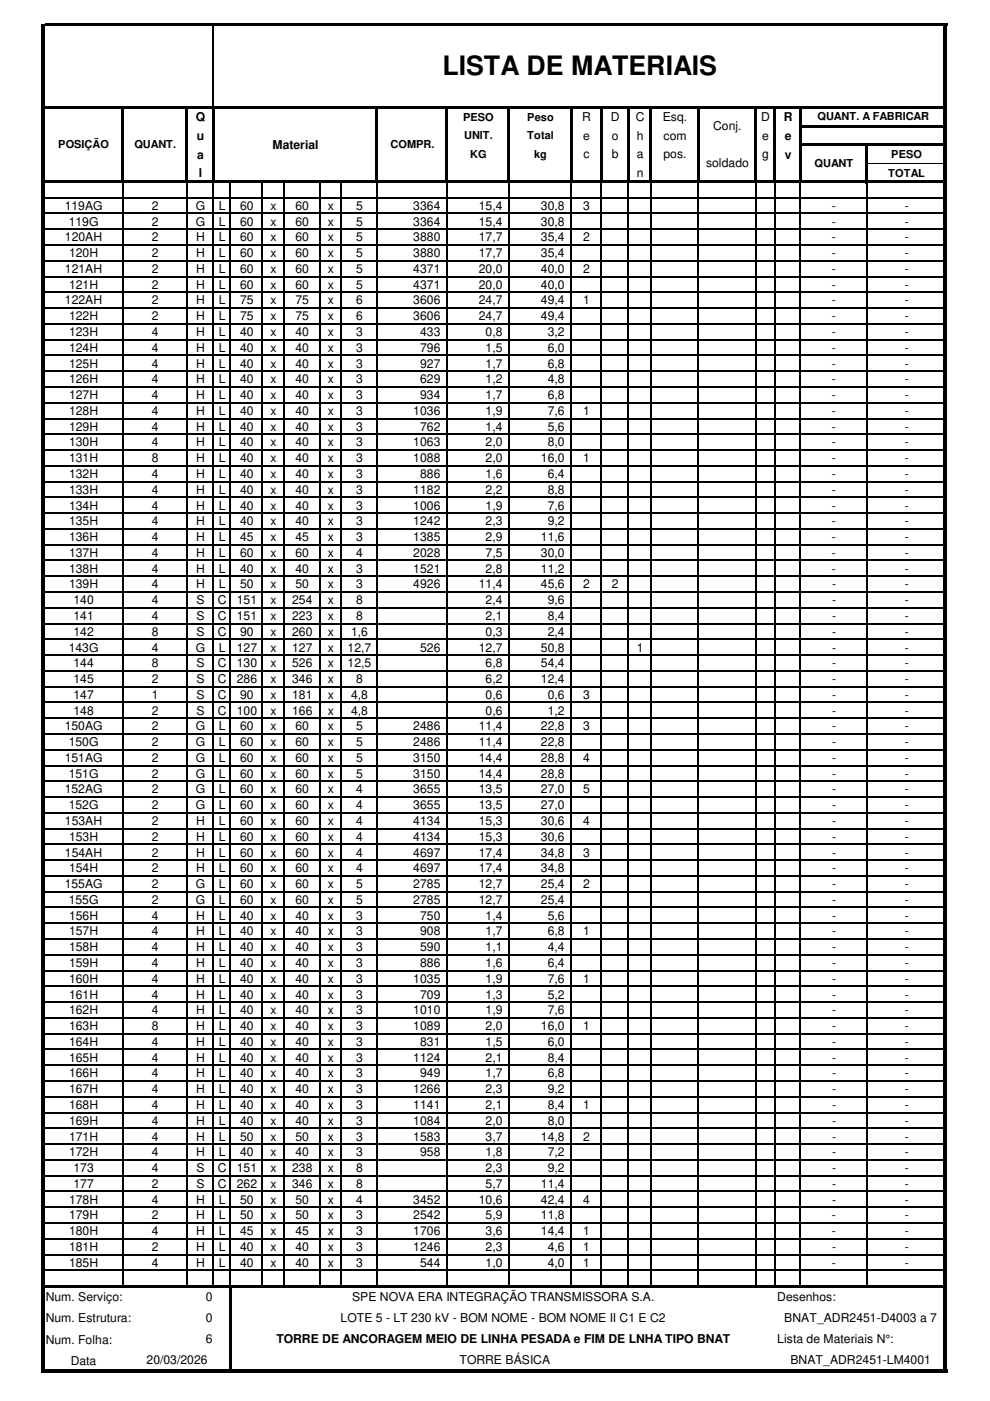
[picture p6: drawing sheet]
<svg xmlns="http://www.w3.org/2000/svg" width="210mm" height="297mm" viewBox="0 0 210 297" stroke-linecap="round" stroke-linejoin="round" font-family="sans-serif">
<defs><g id="words">
<text font-size="5.7" x="93.8" y="16">LISTA DE MATERIAIS</text>
<g font-size="2.6">
<text x="41.5" y="25.7">Q</text>
<text x="41.7" y="29.7">u</text>
<text x="123.4" y="25.7">R</text>
<text x="123.7" y="29.6">e</text>
<text x="129.5" y="25.7">D</text>
<text x="129.8" y="29.6">o</text>
<text x="134.8" y="25.7">C</text>
<text x="135" y="29.6">h</text>
<text x="140.5" y="25.7">Esq.</text>
<text x="140.7" y="29.6">com</text>
<text x="151.2" y="27.6">Conj.</text>
<text x="161.4" y="25.7">D</text>
<text x="161.6" y="29.6">e</text>
<text x="166.2" y="25.7">R</text>
<text x="166.4" y="29.7">e</text>
<text x="41.8" y="33.6">a</text>
<text x="57.8" y="31.5">Material</text>
<text x="123.7" y="33.6">c</text>
<text x="129.8" y="33.6">b</text>
<text x="135" y="33.6">a</text>
<text x="140.7" y="33.6">pos.</text>
<text x="149.7" y="35.4">soldado</text>
<text x="161.6" y="33.6">g</text>
<text x="166.4" y="33.6">v</text>
<text x="42.2" y="37.5">l</text>
<text x="135" y="37.5">n</text>
<text x="13.7" y="44.5">119AG</text>
<text x="14.6" y="47.8">119G</text>
<text x="32.2" y="47.8">2</text>
<text x="32.2" y="44.5">2</text>
<text x="41.5" y="47.8">G</text>
<text x="41.5" y="44.5">G</text>
<text x="46.4" y="47.8">L</text>
<text x="46.4" y="44.5">L</text>
<text x="50.9" y="47.8">60</text>
<text x="50.9" y="44.5">60</text>
<text x="57.4" y="47.8">x</text>
<text x="57.4" y="44.5">x</text>
<text x="62.7" y="47.8">60</text>
<text x="62.7" y="44.5">60</text>
<text x="69.5" y="47.8">x</text>
<text x="69.5" y="44.5">x</text>
<text x="75.5" y="47.8">5</text>
<text x="75.5" y="44.5">5</text>
<text x="87.6" y="47.8">3364</text>
<text x="87.6" y="44.5">3364</text>
<text x="101.5" y="47.8">15,4</text>
<text x="101.5" y="44.5">15,4</text>
<text x="114.7" y="47.8">30,8</text>
<text x="114.7" y="44.5">30,8</text>
<text x="123.7" y="44.5">3</text>
<text x="176.4" y="44.5">-</text>
<text x="176.4" y="47.8">-</text>
<text x="191.8" y="44.5">-</text>
<text x="191.8" y="47.8">-</text>
<text x="13.8" y="51.2">120AH</text>
<text x="32.2" y="51.2">2</text>
<text x="41.6" y="51.2">H</text>
<text x="46.4" y="51.2">L</text>
<text x="50.9" y="51.2">60</text>
<text x="57.4" y="51.2">x</text>
<text x="62.7" y="51.2">60</text>
<text x="69.5" y="51.2">x</text>
<text x="75.5" y="51.2">5</text>
<text x="87.6" y="51.2">3880</text>
<text x="101.5" y="51.2">17,7</text>
<text x="114.7" y="51.2">35,4</text>
<text x="123.7" y="51.2">2</text>
<text x="176.4" y="51.2">-</text>
<text x="191.8" y="51.2">-</text>
<text x="13.8" y="57.9">121AH</text>
<text x="14.6" y="54.5">120H</text>
<text x="32.2" y="57.9">2</text>
<text x="32.2" y="54.5">2</text>
<text x="41.6" y="57.9">H</text>
<text x="41.6" y="54.5">H</text>
<text x="46.4" y="57.9">L</text>
<text x="46.4" y="54.5">L</text>
<text x="50.9" y="57.9">60</text>
<text x="50.9" y="54.5">60</text>
<text x="57.4" y="57.9">x</text>
<text x="57.4" y="54.5">x</text>
<text x="62.7" y="57.9">60</text>
<text x="62.7" y="54.5">60</text>
<text x="69.5" y="57.9">x</text>
<text x="69.5" y="54.5">x</text>
<text x="75.5" y="57.9">5</text>
<text x="75.5" y="54.5">5</text>
<text x="87.6" y="57.9">4371</text>
<text x="87.6" y="54.5">3880</text>
<text x="101.5" y="57.9">20,0</text>
<text x="101.5" y="54.5">17,7</text>
<text x="114.7" y="57.9">40,0</text>
<text x="114.7" y="54.5">35,4</text>
<text x="123.7" y="57.9">2</text>
<text x="176.4" y="57.9">-</text>
<text x="176.4" y="54.5">-</text>
<text x="191.8" y="57.9">-</text>
<text x="191.8" y="54.5">-</text>
<text x="13.8" y="64.6">122AH</text>
<text x="14.6" y="61.2">121H</text>
<text x="32.2" y="64.6">2</text>
<text x="32.2" y="61.2">2</text>
<text x="41.6" y="64.6">H</text>
<text x="41.6" y="61.2">H</text>
<text x="46.4" y="64.6">L</text>
<text x="46.4" y="61.2">L</text>
<text x="50.9" y="64.6">75</text>
<text x="50.9" y="61.2">60</text>
<text x="57.4" y="64.6">x</text>
<text x="57.4" y="61.2">x</text>
<text x="62.7" y="64.6">75</text>
<text x="62.7" y="61.2">60</text>
<text x="69.5" y="64.6">x</text>
<text x="69.5" y="61.2">x</text>
<text x="75.5" y="64.6">6</text>
<text x="75.5" y="61.2">5</text>
<text x="87.6" y="64.6">3606</text>
<text x="87.6" y="61.2">4371</text>
<text x="101.5" y="64.6">24,7</text>
<text x="101.5" y="61.2">20,0</text>
<text x="114.7" y="64.6">49,4</text>
<text x="114.7" y="61.2">40,0</text>
<text x="123.7" y="64.6">1</text>
<text x="176.4" y="64.6">-</text>
<text x="176.4" y="61.2">-</text>
<text x="191.8" y="64.6">-</text>
<text x="191.8" y="61.2">-</text>
<text x="14.6" y="67.9">122H</text>
<text x="14.6" y="71.2">123H</text>
<text x="32.2" y="67.9">2</text>
<text x="32.2" y="71.2">4</text>
<text x="41.6" y="67.9">H</text>
<text x="41.6" y="71.2">H</text>
<text x="46.4" y="67.9">L</text>
<text x="46.4" y="71.2">L</text>
<text x="50.9" y="67.9">75</text>
<text x="50.9" y="71.2">40</text>
<text x="57.4" y="67.9">x</text>
<text x="57.4" y="71.2">x</text>
<text x="62.7" y="67.9">75</text>
<text x="62.7" y="71.2">40</text>
<text x="69.5" y="67.9">x</text>
<text x="69.5" y="71.2">x</text>
<text x="75.5" y="67.9">6</text>
<text x="75.5" y="71.2">3</text>
<text x="87.6" y="67.9">3606</text>
<text x="89.1" y="71.2">433</text>
<text x="101.5" y="67.9">24,7</text>
<text x="103" y="71.2">0,8</text>
<text x="114.7" y="67.9">49,4</text>
<text x="116.1" y="71.2">3,2</text>
<text x="176.4" y="71.2">-</text>
<text x="176.4" y="67.9">-</text>
<text x="191.8" y="71.2">-</text>
<text x="191.8" y="67.9">-</text>
<text x="14.6" y="74.6">124H</text>
<text x="14.6" y="77.9">125H</text>
<text x="32.2" y="74.6">4</text>
<text x="32.2" y="77.9">4</text>
<text x="41.6" y="74.6">H</text>
<text x="41.6" y="77.9">H</text>
<text x="46.4" y="74.6">L</text>
<text x="46.4" y="77.9">L</text>
<text x="50.9" y="74.6">40</text>
<text x="50.9" y="77.9">40</text>
<text x="57.4" y="74.6">x</text>
<text x="57.4" y="77.9">x</text>
<text x="62.7" y="74.6">40</text>
<text x="62.7" y="77.9">40</text>
<text x="69.5" y="74.6">x</text>
<text x="69.5" y="77.9">x</text>
<text x="75.5" y="74.6">3</text>
<text x="75.5" y="77.9">3</text>
<text x="89.1" y="74.6">796</text>
<text x="89.1" y="77.9">927</text>
<text x="103" y="74.6">1,5</text>
<text x="103" y="77.9">1,7</text>
<text x="116.1" y="74.6">6,0</text>
<text x="116.1" y="77.9">6,8</text>
<text x="176.4" y="74.6">-</text>
<text x="176.4" y="77.9">-</text>
<text x="191.8" y="74.6">-</text>
<text x="191.8" y="77.9">-</text>
<text x="14.6" y="81.3">126H</text>
<text x="32.2" y="81.3">4</text>
<text x="41.6" y="81.3">H</text>
<text x="46.4" y="81.3">L</text>
<text x="50.9" y="81.3">40</text>
<text x="57.4" y="81.3">x</text>
<text x="62.7" y="81.3">40</text>
<text x="69.5" y="81.3">x</text>
<text x="75.5" y="81.3">3</text>
<text x="89.1" y="81.3">629</text>
<text x="103" y="81.3">1,2</text>
<text x="116.1" y="81.3">4,8</text>
<text x="176.4" y="81.3">-</text>
<text x="191.8" y="81.3">-</text>
<text x="14.6" y="84.6">127H</text>
<text x="14.6" y="88">128H</text>
<text x="32.2" y="84.6">4</text>
<text x="32.2" y="88">4</text>
<text x="41.6" y="84.6">H</text>
<text x="41.6" y="88">H</text>
<text x="46.4" y="84.6">L</text>
<text x="46.4" y="88">L</text>
<text x="50.9" y="84.6">40</text>
<text x="50.9" y="88">40</text>
<text x="57.4" y="84.6">x</text>
<text x="57.4" y="88">x</text>
<text x="62.7" y="84.6">40</text>
<text x="62.7" y="88">40</text>
<text x="69.5" y="84.6">x</text>
<text x="69.5" y="88">x</text>
<text x="75.5" y="84.6">3</text>
<text x="75.5" y="88">3</text>
<text x="87.6" y="88">1036</text>
<text x="89.1" y="84.6">934</text>
<text x="103" y="84.6">1,7</text>
<text x="103" y="88">1,9</text>
<text x="116.1" y="84.6">6,8</text>
<text x="116.1" y="88">7,6</text>
<text x="123.7" y="88">1</text>
<text x="176.4" y="84.6">-</text>
<text x="176.4" y="88">-</text>
<text x="191.8" y="84.6">-</text>
<text x="191.8" y="88">-</text>
<text x="14.6" y="91.3">129H</text>
<text x="14.6" y="94.7">130H</text>
<text x="32.2" y="91.3">4</text>
<text x="32.2" y="94.7">4</text>
<text x="41.6" y="91.3">H</text>
<text x="41.6" y="94.7">H</text>
<text x="46.4" y="91.3">L</text>
<text x="46.4" y="94.7">L</text>
<text x="50.9" y="91.3">40</text>
<text x="50.9" y="94.7">40</text>
<text x="57.4" y="91.3">x</text>
<text x="57.4" y="94.7">x</text>
<text x="62.7" y="91.3">40</text>
<text x="62.7" y="94.7">40</text>
<text x="69.5" y="91.3">x</text>
<text x="69.5" y="94.7">x</text>
<text x="75.5" y="91.3">3</text>
<text x="75.5" y="94.7">3</text>
<text x="87.6" y="94.7">1063</text>
<text x="89.1" y="91.3">762</text>
<text x="103" y="91.3">1,4</text>
<text x="103" y="94.7">2,0</text>
<text x="116.1" y="91.3">5,6</text>
<text x="116.1" y="94.7">8,0</text>
<text x="176.4" y="91.3">-</text>
<text x="176.4" y="94.7">-</text>
<text x="191.8" y="91.3">-</text>
<text x="191.8" y="94.7">-</text>
<text x="14.6" y="98">131H</text>
<text x="14.6" y="101.3">132H</text>
<text x="32.2" y="98">8</text>
<text x="32.2" y="101.3">4</text>
<text x="41.6" y="98">H</text>
<text x="41.6" y="101.3">H</text>
<text x="46.4" y="98">L</text>
<text x="46.4" y="101.3">L</text>
<text x="50.9" y="98">40</text>
<text x="50.9" y="101.3">40</text>
<text x="57.4" y="98">x</text>
<text x="57.4" y="101.3">x</text>
<text x="62.7" y="98">40</text>
<text x="62.7" y="101.3">40</text>
<text x="69.5" y="98">x</text>
<text x="69.5" y="101.3">x</text>
<text x="75.5" y="98">3</text>
<text x="75.5" y="101.3">3</text>
<text x="87.6" y="98">1088</text>
<text x="89.1" y="101.3">886</text>
<text x="103" y="101.3">1,6</text>
<text x="103" y="98">2,0</text>
<text x="114.7" y="98">16,0</text>
<text x="116.1" y="101.3">6,4</text>
<text x="123.7" y="98">1</text>
<text x="176.4" y="98">-</text>
<text x="176.4" y="101.3">-</text>
<text x="191.8" y="98">-</text>
<text x="191.8" y="101.3">-</text>
<text x="14.6" y="104.7">133H</text>
<text x="32.2" y="104.7">4</text>
<text x="41.6" y="104.7">H</text>
<text x="46.4" y="104.7">L</text>
<text x="50.9" y="104.7">40</text>
<text x="57.4" y="104.7">x</text>
<text x="62.7" y="104.7">40</text>
<text x="69.5" y="104.7">x</text>
<text x="75.5" y="104.7">3</text>
<text x="87.6" y="104.7">1182</text>
<text x="103" y="104.7">2,2</text>
<text x="116.1" y="104.7">8,8</text>
<text x="176.4" y="104.7">-</text>
<text x="191.8" y="104.7">-</text>
<text x="14.6" y="108">134H</text>
<text x="14.6" y="111.4">135H</text>
<text x="32.2" y="108">4</text>
<text x="32.2" y="111.4">4</text>
<text x="41.6" y="108">H</text>
<text x="41.6" y="111.4">H</text>
<text x="46.4" y="108">L</text>
<text x="46.4" y="111.4">L</text>
<text x="50.9" y="108">40</text>
<text x="50.9" y="111.4">40</text>
<text x="57.4" y="108">x</text>
<text x="57.4" y="111.4">x</text>
<text x="62.7" y="108">40</text>
<text x="62.7" y="111.4">40</text>
<text x="69.5" y="108">x</text>
<text x="69.5" y="111.4">x</text>
<text x="75.5" y="108">3</text>
<text x="75.5" y="111.4">3</text>
<text x="87.6" y="108">1006</text>
<text x="87.6" y="111.4">1242</text>
<text x="103" y="108">1,9</text>
<text x="103" y="111.4">2,3</text>
<text x="116.1" y="108">7,6</text>
<text x="116.1" y="111.4">9,2</text>
<text x="176.4" y="108">-</text>
<text x="176.4" y="111.4">-</text>
<text x="191.8" y="108">-</text>
<text x="191.8" y="111.4">-</text>
<text x="14.6" y="114.7">136H</text>
<text x="14.6" y="118.1">137H</text>
<text x="32.2" y="114.7">4</text>
<text x="32.2" y="118.1">4</text>
<text x="41.6" y="114.7">H</text>
<text x="41.6" y="118.1">H</text>
<text x="46.4" y="114.7">L</text>
<text x="46.4" y="118.1">L</text>
<text x="50.9" y="114.7">45</text>
<text x="50.9" y="118.1">60</text>
<text x="57.4" y="114.7">x</text>
<text x="57.4" y="118.1">x</text>
<text x="62.7" y="114.7">45</text>
<text x="62.7" y="118.1">60</text>
<text x="69.5" y="114.7">x</text>
<text x="69.5" y="118.1">x</text>
<text x="75.5" y="114.7">3</text>
<text x="75.5" y="118.1">4</text>
<text x="87.6" y="114.7">1385</text>
<text x="87.6" y="118.1">2028</text>
<text x="103" y="114.7">2,9</text>
<text x="103" y="118.1">7,5</text>
<text x="114.7" y="114.7">11,6</text>
<text x="114.7" y="118.1">30,0</text>
<text x="176.4" y="114.7">-</text>
<text x="176.4" y="118.1">-</text>
<text x="191.8" y="114.7">-</text>
<text x="191.8" y="118.1">-</text>
<text x="14.6" y="121.4">138H</text>
<text x="14.6" y="124.8">139H</text>
<text x="32.2" y="121.4">4</text>
<text x="32.2" y="124.8">4</text>
<text x="41.6" y="121.4">H</text>
<text x="41.6" y="124.8">H</text>
<text x="46.4" y="121.4">L</text>
<text x="46.4" y="124.8">L</text>
<text x="50.9" y="121.4">40</text>
<text x="50.9" y="124.8">50</text>
<text x="57.4" y="121.4">x</text>
<text x="57.4" y="124.8">x</text>
<text x="62.7" y="121.4">40</text>
<text x="62.7" y="124.8">50</text>
<text x="69.5" y="121.4">x</text>
<text x="69.5" y="124.8">x</text>
<text x="75.5" y="121.4">3</text>
<text x="75.5" y="124.8">3</text>
<text x="87.6" y="121.4">1521</text>
<text x="87.6" y="124.8">4926</text>
<text x="101.5" y="124.8">11,4</text>
<text x="103" y="121.4">2,8</text>
<text x="114.7" y="124.8">45,6</text>
<text x="114.7" y="121.4">11,2</text>
<text x="123.7" y="124.8">2</text>
<text x="129.8" y="124.8">2</text>
<text x="176.4" y="121.4">-</text>
<text x="176.4" y="124.8">-</text>
<text x="191.8" y="121.4">-</text>
<text x="191.8" y="124.8">-</text>
<text x="15.6" y="128.1">140</text>
<text x="15.6" y="131.4">141</text>
<text x="32.2" y="128.1">4</text>
<text x="32.2" y="131.4">4</text>
<text x="41.7" y="128.1">S</text>
<text x="41.7" y="131.4">S</text>
<text x="46.2" y="128.1">C</text>
<text x="46.2" y="131.4">C</text>
<text x="50.2" y="128.1">151</text>
<text x="50.2" y="131.4">151</text>
<text x="57.4" y="128.1">x</text>
<text x="57.4" y="131.4">x</text>
<text x="61.9" y="128.1">254</text>
<text x="61.9" y="131.4">223</text>
<text x="69.5" y="128.1">x</text>
<text x="69.5" y="131.4">x</text>
<text x="75.5" y="128.1">8</text>
<text x="75.5" y="131.4">8</text>
<text x="103" y="128.1">2,4</text>
<text x="103" y="131.4">2,1</text>
<text x="116.1" y="128.1">9,6</text>
<text x="116.1" y="131.4">8,4</text>
<text x="176.4" y="128.1">-</text>
<text x="176.4" y="131.4">-</text>
<text x="191.8" y="128.1">-</text>
<text x="191.8" y="131.4">-</text>
<text x="15.6" y="134.8">142</text>
<text x="32.2" y="134.8">8</text>
<text x="41.7" y="134.8">S</text>
<text x="46.2" y="134.8">C</text>
<text x="50.9" y="134.8">90</text>
<text x="57.4" y="134.8">x</text>
<text x="61.9" y="134.8">260</text>
<text x="69.5" y="134.8">x</text>
<text x="74.4" y="134.8">1,6</text>
<text x="103" y="134.8">0,3</text>
<text x="116.1" y="134.8">2,4</text>
<text x="176.4" y="134.8">-</text>
<text x="191.8" y="134.8">-</text>
<text x="14.6" y="138.1">143G</text>
<text x="15.6" y="141.5">144</text>
<text x="32.2" y="138.1">4</text>
<text x="32.2" y="141.5">8</text>
<text x="41.5" y="138.1">G</text>
<text x="41.7" y="141.5">S</text>
<text x="46.2" y="141.5">C</text>
<text x="46.4" y="138.1">L</text>
<text x="50.2" y="138.1">127</text>
<text x="50.2" y="141.5">130</text>
<text x="57.4" y="138.1">x</text>
<text x="57.4" y="141.5">x</text>
<text x="61.9" y="138.1">127</text>
<text x="61.9" y="141.5">526</text>
<text x="69.5" y="138.1">x</text>
<text x="69.5" y="141.5">x</text>
<text x="73.7" y="138.1">12,7</text>
<text x="73.7" y="141.5">12,5</text>
<text x="89.1" y="138.1">526</text>
<text x="101.5" y="138.1">12,7</text>
<text x="103" y="141.5">6,8</text>
<text x="114.7" y="138.1">50,8</text>
<text x="114.7" y="141.5">54,4</text>
<text x="135" y="138.1">1</text>
<text x="176.4" y="141.5">-</text>
<text x="176.4" y="138.1">-</text>
<text x="191.8" y="141.5">-</text>
<text x="191.8" y="138.1">-</text>
<text x="15.6" y="144.8">145</text>
<text x="15.6" y="148.2">147</text>
<text x="32.2" y="144.8">2</text>
<text x="32.2" y="148.2">1</text>
<text x="41.7" y="144.8">S</text>
<text x="41.7" y="148.2">S</text>
<text x="46.2" y="144.8">C</text>
<text x="46.2" y="148.2">C</text>
<text x="50.2" y="144.8">286</text>
<text x="50.9" y="148.2">90</text>
<text x="57.4" y="148.2">x</text>
<text x="57.4" y="144.8">x</text>
<text x="61.9" y="148.2">181</text>
<text x="61.9" y="144.8">346</text>
<text x="69.5" y="148.2">x</text>
<text x="69.5" y="144.8">x</text>
<text x="74.4" y="148.2">4,8</text>
<text x="75.5" y="144.8">8</text>
<text x="103" y="148.2">0,6</text>
<text x="103" y="144.8">6,2</text>
<text x="114.7" y="144.8">12,4</text>
<text x="116.1" y="148.2">0,6</text>
<text x="123.7" y="148.2">3</text>
<text x="176.4" y="148.2">-</text>
<text x="176.4" y="144.8">-</text>
<text x="191.8" y="148.2">-</text>
<text x="191.8" y="144.8">-</text>
<text x="13.7" y="154.9">150AG</text>
<text x="15.6" y="151.5">148</text>
<text x="32.2" y="151.5">2</text>
<text x="32.2" y="154.9">2</text>
<text x="41.5" y="154.9">G</text>
<text x="41.7" y="151.5">S</text>
<text x="46.2" y="151.5">C</text>
<text x="46.4" y="154.9">L</text>
<text x="50.2" y="151.5">100</text>
<text x="50.9" y="154.9">60</text>
<text x="57.4" y="154.9">x</text>
<text x="57.4" y="151.5">x</text>
<text x="61.9" y="151.5">166</text>
<text x="62.7" y="154.9">60</text>
<text x="69.5" y="154.9">x</text>
<text x="69.5" y="151.5">x</text>
<text x="74.4" y="151.5">4,8</text>
<text x="75.5" y="154.9">5</text>
<text x="87.6" y="154.9">2486</text>
<text x="101.5" y="154.9">11,4</text>
<text x="103" y="151.5">0,6</text>
<text x="114.7" y="154.9">22,8</text>
<text x="116.1" y="151.5">1,2</text>
<text x="123.7" y="154.9">3</text>
<text x="176.4" y="151.5">-</text>
<text x="176.4" y="154.9">-</text>
<text x="191.8" y="151.5">-</text>
<text x="191.8" y="154.9">-</text>
<text x="13.7" y="161.5">151AG</text>
<text x="14.6" y="158.2">150G</text>
<text x="32.2" y="158.2">2</text>
<text x="32.2" y="161.5">2</text>
<text x="41.5" y="158.2">G</text>
<text x="41.5" y="161.5">G</text>
<text x="46.4" y="158.2">L</text>
<text x="46.4" y="161.5">L</text>
<text x="50.9" y="158.2">60</text>
<text x="50.9" y="161.5">60</text>
<text x="57.4" y="158.2">x</text>
<text x="57.4" y="161.5">x</text>
<text x="62.7" y="158.2">60</text>
<text x="62.7" y="161.5">60</text>
<text x="69.5" y="158.2">x</text>
<text x="69.5" y="161.5">x</text>
<text x="75.5" y="158.2">5</text>
<text x="75.5" y="161.5">5</text>
<text x="87.6" y="158.2">2486</text>
<text x="87.6" y="161.5">3150</text>
<text x="101.5" y="158.2">11,4</text>
<text x="101.5" y="161.5">14,4</text>
<text x="114.7" y="158.2">22,8</text>
<text x="114.7" y="161.5">28,8</text>
<text x="123.7" y="161.5">4</text>
<text x="176.4" y="161.5">-</text>
<text x="176.4" y="158.2">-</text>
<text x="191.8" y="161.5">-</text>
<text x="191.8" y="158.2">-</text>
<text x="14.6" y="164.9">151G</text>
<text x="32.2" y="164.9">2</text>
<text x="41.5" y="164.9">G</text>
<text x="46.4" y="164.9">L</text>
<text x="50.9" y="164.9">60</text>
<text x="57.4" y="164.9">x</text>
<text x="62.7" y="164.9">60</text>
<text x="69.5" y="164.9">x</text>
<text x="75.5" y="164.9">5</text>
<text x="87.6" y="164.9">3150</text>
<text x="101.5" y="164.9">14,4</text>
<text x="114.7" y="164.9">28,8</text>
<text x="176.4" y="164.9">-</text>
<text x="191.8" y="164.9">-</text>
<text x="13.7" y="168.2">152AG</text>
<text x="14.6" y="171.6">152G</text>
<text x="32.2" y="171.6">2</text>
<text x="32.2" y="168.2">2</text>
<text x="41.5" y="171.6">G</text>
<text x="41.5" y="168.2">G</text>
<text x="46.4" y="171.6">L</text>
<text x="46.4" y="168.2">L</text>
<text x="50.9" y="171.6">60</text>
<text x="50.9" y="168.2">60</text>
<text x="57.4" y="171.6">x</text>
<text x="57.4" y="168.2">x</text>
<text x="62.7" y="171.6">60</text>
<text x="62.7" y="168.2">60</text>
<text x="69.5" y="171.6">x</text>
<text x="69.5" y="168.2">x</text>
<text x="75.5" y="171.6">4</text>
<text x="75.5" y="168.2">4</text>
<text x="87.6" y="171.6">3655</text>
<text x="87.6" y="168.2">3655</text>
<text x="101.5" y="171.6">13,5</text>
<text x="101.5" y="168.2">13,5</text>
<text x="114.7" y="171.6">27,0</text>
<text x="114.7" y="168.2">27,0</text>
<text x="123.7" y="168.2">5</text>
<text x="176.4" y="168.2">-</text>
<text x="176.4" y="171.6">-</text>
<text x="191.8" y="168.2">-</text>
<text x="191.8" y="171.6">-</text>
<text x="13.8" y="174.9">153AH</text>
<text x="14.6" y="178.3">153H</text>
<text x="32.2" y="174.9">2</text>
<text x="32.2" y="178.3">2</text>
<text x="41.6" y="174.9">H</text>
<text x="41.6" y="178.3">H</text>
<text x="46.4" y="174.9">L</text>
<text x="46.4" y="178.3">L</text>
<text x="50.9" y="174.9">60</text>
<text x="50.9" y="178.3">60</text>
<text x="57.4" y="174.9">x</text>
<text x="57.4" y="178.3">x</text>
<text x="62.7" y="174.9">60</text>
<text x="62.7" y="178.3">60</text>
<text x="69.5" y="174.9">x</text>
<text x="69.5" y="178.3">x</text>
<text x="75.5" y="174.9">4</text>
<text x="75.5" y="178.3">4</text>
<text x="87.6" y="174.9">4134</text>
<text x="87.6" y="178.3">4134</text>
<text x="101.5" y="174.9">15,3</text>
<text x="101.5" y="178.3">15,3</text>
<text x="114.7" y="174.9">30,6</text>
<text x="114.7" y="178.3">30,6</text>
<text x="123.7" y="174.9">4</text>
<text x="176.4" y="174.9">-</text>
<text x="176.4" y="178.3">-</text>
<text x="191.8" y="174.9">-</text>
<text x="191.8" y="178.3">-</text>
<text x="13.8" y="181.6">154AH</text>
<text x="14.6" y="185">154H</text>
<text x="32.2" y="181.6">2</text>
<text x="32.2" y="185">2</text>
<text x="41.6" y="181.6">H</text>
<text x="41.6" y="185">H</text>
<text x="46.4" y="181.6">L</text>
<text x="46.4" y="185">L</text>
<text x="50.9" y="181.6">60</text>
<text x="50.9" y="185">60</text>
<text x="57.4" y="181.6">x</text>
<text x="57.4" y="185">x</text>
<text x="62.7" y="181.6">60</text>
<text x="62.7" y="185">60</text>
<text x="69.5" y="181.6">x</text>
<text x="69.5" y="185">x</text>
<text x="75.5" y="181.6">4</text>
<text x="75.5" y="185">4</text>
<text x="87.6" y="181.6">4697</text>
<text x="87.6" y="185">4697</text>
<text x="101.5" y="181.6">17,4</text>
<text x="101.5" y="185">17,4</text>
<text x="114.7" y="181.6">34,8</text>
<text x="114.7" y="185">34,8</text>
<text x="123.7" y="181.6">3</text>
<text x="176.4" y="181.6">-</text>
<text x="176.4" y="185">-</text>
<text x="191.8" y="181.6">-</text>
<text x="191.8" y="185">-</text>
<text x="13.7" y="188.3">155AG</text>
<text x="14.6" y="191.6">155G</text>
<text x="32.2" y="191.6">2</text>
<text x="32.2" y="188.3">2</text>
<text x="41.5" y="191.6">G</text>
<text x="41.5" y="188.3">G</text>
<text x="46.4" y="191.6">L</text>
<text x="46.4" y="188.3">L</text>
<text x="50.9" y="191.6">60</text>
<text x="50.9" y="188.3">60</text>
<text x="57.4" y="191.6">x</text>
<text x="57.4" y="188.3">x</text>
<text x="62.7" y="191.6">60</text>
<text x="62.7" y="188.3">60</text>
<text x="69.5" y="191.6">x</text>
<text x="69.5" y="188.3">x</text>
<text x="75.5" y="191.6">5</text>
<text x="75.5" y="188.3">5</text>
<text x="87.6" y="191.6">2785</text>
<text x="87.6" y="188.3">2785</text>
<text x="101.5" y="191.6">12,7</text>
<text x="101.5" y="188.3">12,7</text>
<text x="114.7" y="191.6">25,4</text>
<text x="114.7" y="188.3">25,4</text>
<text x="123.7" y="188.3">2</text>
<text x="176.4" y="188.3">-</text>
<text x="176.4" y="191.6">-</text>
<text x="191.8" y="188.3">-</text>
<text x="191.8" y="191.6">-</text>
<text x="14.6" y="195">156H</text>
<text x="32.2" y="195">4</text>
<text x="41.6" y="195">H</text>
<text x="46.4" y="195">L</text>
<text x="50.9" y="195">40</text>
<text x="57.4" y="195">x</text>
<text x="62.7" y="195">40</text>
<text x="69.5" y="195">x</text>
<text x="75.5" y="195">3</text>
<text x="89.1" y="195">750</text>
<text x="103" y="195">1,4</text>
<text x="116.1" y="195">5,6</text>
<text x="176.4" y="195">-</text>
<text x="191.8" y="195">-</text>
<text x="14.6" y="198.3">157H</text>
<text x="14.6" y="201.7">158H</text>
<text x="32.2" y="198.3">4</text>
<text x="32.2" y="201.7">4</text>
<text x="41.6" y="198.3">H</text>
<text x="41.6" y="201.7">H</text>
<text x="46.4" y="198.3">L</text>
<text x="46.4" y="201.7">L</text>
<text x="50.9" y="198.3">40</text>
<text x="50.9" y="201.7">40</text>
<text x="57.4" y="198.3">x</text>
<text x="57.4" y="201.7">x</text>
<text x="62.7" y="198.3">40</text>
<text x="62.7" y="201.7">40</text>
<text x="69.5" y="198.3">x</text>
<text x="69.5" y="201.7">x</text>
<text x="75.5" y="198.3">3</text>
<text x="75.5" y="201.7">3</text>
<text x="89.1" y="198.3">908</text>
<text x="89.1" y="201.7">590</text>
<text x="103" y="198.3">1,7</text>
<text x="103" y="201.7">1,1</text>
<text x="116.1" y="198.3">6,8</text>
<text x="116.1" y="201.7">4,4</text>
<text x="123.7" y="198.3">1</text>
<text x="176.4" y="198.3">-</text>
<text x="176.4" y="201.7">-</text>
<text x="191.8" y="198.3">-</text>
<text x="191.8" y="201.7">-</text>
<text x="14.6" y="205">159H</text>
<text x="14.6" y="208.4">160H</text>
<text x="32.2" y="205">4</text>
<text x="32.2" y="208.4">4</text>
<text x="41.6" y="205">H</text>
<text x="41.6" y="208.4">H</text>
<text x="46.4" y="205">L</text>
<text x="46.4" y="208.4">L</text>
<text x="50.9" y="205">40</text>
<text x="50.9" y="208.4">40</text>
<text x="57.4" y="205">x</text>
<text x="57.4" y="208.4">x</text>
<text x="62.7" y="205">40</text>
<text x="62.7" y="208.4">40</text>
<text x="69.5" y="205">x</text>
<text x="69.5" y="208.4">x</text>
<text x="75.5" y="205">3</text>
<text x="75.5" y="208.4">3</text>
<text x="87.6" y="208.4">1035</text>
<text x="89.1" y="205">886</text>
<text x="103" y="205">1,6</text>
<text x="103" y="208.4">1,9</text>
<text x="116.1" y="205">6,4</text>
<text x="116.1" y="208.4">7,6</text>
<text x="123.7" y="208.4">1</text>
<text x="176.4" y="205">-</text>
<text x="176.4" y="208.4">-</text>
<text x="191.8" y="205">-</text>
<text x="191.8" y="208.4">-</text>
<text x="14.6" y="211.7">161H</text>
<text x="14.6" y="215.1">162H</text>
<text x="32.2" y="211.7">4</text>
<text x="32.2" y="215.1">4</text>
<text x="41.6" y="211.7">H</text>
<text x="41.6" y="215.1">H</text>
<text x="46.4" y="211.7">L</text>
<text x="46.4" y="215.1">L</text>
<text x="50.9" y="211.7">40</text>
<text x="50.9" y="215.1">40</text>
<text x="57.4" y="211.7">x</text>
<text x="57.4" y="215.1">x</text>
<text x="62.7" y="211.7">40</text>
<text x="62.7" y="215.1">40</text>
<text x="69.5" y="211.7">x</text>
<text x="69.5" y="215.1">x</text>
<text x="75.5" y="211.7">3</text>
<text x="75.5" y="215.1">3</text>
<text x="87.6" y="215.1">1010</text>
<text x="89.1" y="211.7">709</text>
<text x="103" y="211.7">1,3</text>
<text x="103" y="215.1">1,9</text>
<text x="116.1" y="211.7">5,2</text>
<text x="116.1" y="215.1">7,6</text>
<text x="176.4" y="211.7">-</text>
<text x="176.4" y="215.1">-</text>
<text x="191.8" y="211.7">-</text>
<text x="191.8" y="215.1">-</text>
<text x="14.6" y="218.4">163H</text>
<text x="14.6" y="221.7">164H</text>
<text x="32.2" y="218.4">8</text>
<text x="32.2" y="221.7">4</text>
<text x="41.6" y="218.4">H</text>
<text x="41.6" y="221.7">H</text>
<text x="46.4" y="218.4">L</text>
<text x="46.4" y="221.7">L</text>
<text x="50.9" y="218.4">40</text>
<text x="50.9" y="221.7">40</text>
<text x="57.4" y="218.4">x</text>
<text x="57.4" y="221.7">x</text>
<text x="62.7" y="218.4">40</text>
<text x="62.7" y="221.7">40</text>
<text x="69.5" y="218.4">x</text>
<text x="69.5" y="221.7">x</text>
<text x="75.5" y="218.4">3</text>
<text x="75.5" y="221.7">3</text>
<text x="87.6" y="218.4">1089</text>
<text x="89.1" y="221.7">831</text>
<text x="103" y="221.7">1,5</text>
<text x="103" y="218.4">2,0</text>
<text x="114.7" y="218.4">16,0</text>
<text x="116.1" y="221.7">6,0</text>
<text x="123.7" y="218.4">1</text>
<text x="176.4" y="218.4">-</text>
<text x="176.4" y="221.7">-</text>
<text x="191.8" y="218.4">-</text>
<text x="191.8" y="221.7">-</text>
<text x="14.6" y="225.1">165H</text>
<text x="32.2" y="225.1">4</text>
<text x="41.6" y="225.1">H</text>
<text x="46.4" y="225.1">L</text>
<text x="50.9" y="225.1">40</text>
<text x="57.4" y="225.1">x</text>
<text x="62.7" y="225.1">40</text>
<text x="69.5" y="225.1">x</text>
<text x="75.5" y="225.1">3</text>
<text x="87.6" y="225.1">1124</text>
<text x="103" y="225.1">2,1</text>
<text x="116.1" y="225.1">8,4</text>
<text x="176.4" y="225.1">-</text>
<text x="191.8" y="225.1">-</text>
<text x="14.6" y="228.4">166H</text>
<text x="14.6" y="231.8">167H</text>
<text x="32.2" y="228.4">4</text>
<text x="32.2" y="231.8">4</text>
<text x="41.6" y="228.4">H</text>
<text x="41.6" y="231.8">H</text>
<text x="46.4" y="228.4">L</text>
<text x="46.4" y="231.8">L</text>
<text x="50.9" y="228.4">40</text>
<text x="50.9" y="231.8">40</text>
<text x="57.4" y="228.4">x</text>
<text x="57.4" y="231.8">x</text>
<text x="62.7" y="228.4">40</text>
<text x="62.7" y="231.8">40</text>
<text x="69.5" y="228.4">x</text>
<text x="69.5" y="231.8">x</text>
<text x="75.5" y="228.4">3</text>
<text x="75.5" y="231.8">3</text>
<text x="87.6" y="231.8">1266</text>
<text x="89.1" y="228.4">949</text>
<text x="103" y="228.4">1,7</text>
<text x="103" y="231.8">2,3</text>
<text x="116.1" y="228.4">6,8</text>
<text x="116.1" y="231.8">9,2</text>
<text x="176.4" y="228.4">-</text>
<text x="176.4" y="231.8">-</text>
<text x="191.8" y="228.4">-</text>
<text x="191.8" y="231.8">-</text>
<text x="14.6" y="235.1">168H</text>
<text x="14.6" y="238.5">169H</text>
<text x="32.2" y="235.1">4</text>
<text x="32.2" y="238.5">4</text>
<text x="41.6" y="235.1">H</text>
<text x="41.6" y="238.5">H</text>
<text x="46.4" y="235.1">L</text>
<text x="46.4" y="238.5">L</text>
<text x="50.9" y="235.1">40</text>
<text x="50.9" y="238.5">40</text>
<text x="57.4" y="235.1">x</text>
<text x="57.4" y="238.5">x</text>
<text x="62.7" y="235.1">40</text>
<text x="62.7" y="238.5">40</text>
<text x="69.5" y="235.1">x</text>
<text x="69.5" y="238.5">x</text>
<text x="75.5" y="235.1">3</text>
<text x="75.5" y="238.5">3</text>
<text x="87.6" y="235.1">1141</text>
<text x="87.6" y="238.5">1084</text>
<text x="103" y="235.1">2,1</text>
<text x="103" y="238.5">2,0</text>
<text x="116.1" y="235.1">8,4</text>
<text x="116.1" y="238.5">8,0</text>
<text x="123.7" y="235.1">1</text>
<text x="176.4" y="235.1">-</text>
<text x="176.4" y="238.5">-</text>
<text x="191.8" y="235.1">-</text>
<text x="191.8" y="238.5">-</text>
<text x="14.6" y="241.8">171H</text>
<text x="14.6" y="245.2">172H</text>
<text x="32.2" y="241.8">4</text>
<text x="32.2" y="245.2">4</text>
<text x="41.6" y="241.8">H</text>
<text x="41.6" y="245.2">H</text>
<text x="46.4" y="241.8">L</text>
<text x="46.4" y="245.2">L</text>
<text x="50.9" y="241.8">50</text>
<text x="50.9" y="245.2">40</text>
<text x="57.4" y="241.8">x</text>
<text x="57.4" y="245.2">x</text>
<text x="62.7" y="241.8">50</text>
<text x="62.7" y="245.2">40</text>
<text x="69.5" y="241.8">x</text>
<text x="69.5" y="245.2">x</text>
<text x="75.5" y="241.8">3</text>
<text x="75.5" y="245.2">3</text>
<text x="87.6" y="241.8">1583</text>
<text x="89.1" y="245.2">958</text>
<text x="103" y="245.2">1,8</text>
<text x="103" y="241.8">3,7</text>
<text x="114.7" y="241.8">14,8</text>
<text x="116.1" y="245.2">7,2</text>
<text x="123.7" y="241.8">2</text>
<text x="176.4" y="241.8">-</text>
<text x="176.4" y="245.2">-</text>
<text x="191.8" y="241.8">-</text>
<text x="191.8" y="245.2">-</text>
<text x="15.6" y="248.5">173</text>
<text x="15.6" y="251.8">177</text>
<text x="32.2" y="248.5">4</text>
<text x="32.2" y="251.8">2</text>
<text x="41.7" y="248.5">S</text>
<text x="41.7" y="251.8">S</text>
<text x="46.2" y="248.5">C</text>
<text x="46.2" y="251.8">C</text>
<text x="50.2" y="248.5">151</text>
<text x="50.2" y="251.8">262</text>
<text x="57.4" y="248.5">x</text>
<text x="57.4" y="251.8">x</text>
<text x="61.9" y="248.5">238</text>
<text x="61.9" y="251.8">346</text>
<text x="69.5" y="248.5">x</text>
<text x="69.5" y="251.8">x</text>
<text x="75.5" y="248.5">8</text>
<text x="75.5" y="251.8">8</text>
<text x="103" y="248.5">2,3</text>
<text x="103" y="251.8">5,7</text>
<text x="114.7" y="251.8">11,4</text>
<text x="116.1" y="248.5">9,2</text>
<text x="176.4" y="251.8">-</text>
<text x="176.4" y="248.5">-</text>
<text x="191.8" y="251.8">-</text>
<text x="191.8" y="248.5">-</text>
<text x="14.6" y="255.2">178H</text>
<text x="32.2" y="255.2">4</text>
<text x="41.6" y="255.2">H</text>
<text x="46.4" y="255.2">L</text>
<text x="50.9" y="255.2">50</text>
<text x="57.4" y="255.2">x</text>
<text x="62.7" y="255.2">50</text>
<text x="69.5" y="255.2">x</text>
<text x="75.5" y="255.2">4</text>
<text x="87.6" y="255.2">3452</text>
<text x="101.5" y="255.2">10,6</text>
<text x="114.7" y="255.2">42,4</text>
<text x="123.7" y="255.2">4</text>
<text x="176.4" y="255.2">-</text>
<text x="191.8" y="255.2">-</text>
<text x="14.6" y="258.5">179H</text>
<text x="14.6" y="261.9">180H</text>
<text x="32.2" y="258.5">2</text>
<text x="32.2" y="261.9">4</text>
<text x="41.6" y="258.5">H</text>
<text x="41.6" y="261.9">H</text>
<text x="46.4" y="258.5">L</text>
<text x="46.4" y="261.9">L</text>
<text x="50.9" y="258.5">50</text>
<text x="50.9" y="261.9">45</text>
<text x="57.4" y="258.5">x</text>
<text x="57.4" y="261.9">x</text>
<text x="62.7" y="258.5">50</text>
<text x="62.7" y="261.9">45</text>
<text x="69.5" y="258.5">x</text>
<text x="69.5" y="261.9">x</text>
<text x="75.5" y="258.5">3</text>
<text x="75.5" y="261.9">3</text>
<text x="87.6" y="258.5">2542</text>
<text x="87.6" y="261.9">1706</text>
<text x="103" y="258.5">5,9</text>
<text x="103" y="261.9">3,6</text>
<text x="114.7" y="258.5">11,8</text>
<text x="114.7" y="261.9">14,4</text>
<text x="123.7" y="261.9">1</text>
<text x="176.4" y="258.5">-</text>
<text x="176.4" y="261.9">-</text>
<text x="191.8" y="258.5">-</text>
<text x="191.8" y="261.9">-</text>
<text x="14.6" y="265.2">181H</text>
<text x="14.6" y="268.6">185H</text>
<text x="32.2" y="265.2">2</text>
<text x="32.2" y="268.6">4</text>
<text x="41.6" y="265.2">H</text>
<text x="41.6" y="268.6">H</text>
<text x="46.4" y="265.2">L</text>
<text x="46.4" y="268.6">L</text>
<text x="50.9" y="265.2">40</text>
<text x="50.9" y="268.6">40</text>
<text x="57.4" y="265.2">x</text>
<text x="57.4" y="268.6">x</text>
<text x="62.7" y="265.2">40</text>
<text x="62.7" y="268.6">40</text>
<text x="69.5" y="265.2">x</text>
<text x="69.5" y="268.6">x</text>
<text x="75.5" y="265.2">3</text>
<text x="75.5" y="268.6">3</text>
<text x="87.6" y="265.2">1246</text>
<text x="89.1" y="268.6">544</text>
<text x="103" y="268.6">1,0</text>
<text x="103" y="265.2">2,3</text>
<text x="116.1" y="268.6">4,0</text>
<text x="116.1" y="265.2">4,6</text>
<text x="123.7" y="268.6">1</text>
<text x="123.7" y="265.2">1</text>
<text x="176.4" y="268.6">-</text>
<text x="176.4" y="265.2">-</text>
<text x="191.8" y="268.6">-</text>
<text x="191.8" y="265.2">-</text>
<text x="9.7" y="275.8">Num. Serviço:</text>
<text x="43.6" y="275.8">0</text>
<text x="74.6" y="275.8">SPE NOVA ERA INTEGRAÇÃO TRANSMISSORA S.A.</text>
<text x="164.8" y="275.8">Desenhos:</text>
<text x="9.7" y="280.3">Num. Estrutura:</text>
<text x="43.6" y="280.3">0</text>
<text x="72.2" y="280.3">LOTE 5 - LT 230 kV - BOM NOME - BOM NOME II C1 E C2</text>
<text x="166.3" y="280.3">BNAT_ADR2451-D4003 a 7</text>
<text x="9.7" y="284.9">Num. Folha:</text>
<text x="43.6" y="284.7">6</text>
<text x="58.6" y="284.8">TORRE DE ANCORAGEM MEIO DE LINHA PESADA e FIM DE LNHA TIPO BNAT</text>
<text x="164.8" y="284.7">Lista de Materiais N°:</text>
<text x="15" y="289.3">Data</text>
<text x="31.1" y="289.2">20/03/2026</text>
<text x="97.4" y="289.2">TORRE BÁSICA</text>
<text x="167.6" y="289.2">BNAT_ADR2451-LM4001</text>
</g>
<g font-size="2.3">
<text x="98.2" y="25.6">PESO</text>
<text x="98.4" y="29.5">UNIT.</text>
<text x="111.8" y="25.6">Peso</text>
<text x="111.8" y="29.5">Total</text>
<text x="173.3" y="25.5">QUANT. A FABRICAR</text>
<text x="12.4" y="31.4">POSIÇÃO</text>
<text x="28.5" y="31.4">QUANT.</text>
<text x="82.8" y="31.4">COMPR.</text>
<text x="99.7" y="33.5">KG</text>
<text x="113.2" y="33.5">kg</text>
<text x="172.7" y="35.3">QUANT</text>
<text x="189" y="33.5">PESO</text>
<text x="188.3" y="37.4">TOTAL</text>
</g>
</g></defs>
<g fill="none" stroke="#000" stroke-width=".25">
<path d="M45.2 5.5v17.1M26 38.8v233.8M39.6 38.8v233.8M45.2 38.8v233.8M48.9 38.8v233.8M55.6 38.8v233.8M60.2 38.8v233.8M67.8 38.8v233.8M72.3 38.8v233.8M79.9 38.8v233.8M94.7 38.8v233.8M107.9 38.8v233.8"/>
<path d="M121.1 38.8v233.8M127.5 38.8v233.8M133.2 38.8v233.8M138 38.8v233.8M148 38.8v233.8M160.2 38.8v233.8M164.3 38.8v233.8M169.6 38.8v233.8M183.8 38.8v233.8M9.6 41.9h190.5M9.6 45.3h190.5M9.6 48.6h190.5"/>
<path d="M9.6 51.9h190.5M9.6 55.3h190.5M9.6 58.6h190.5M9.6 62h190.5M9.6 65.3h190.5M9.6 68.7h190.5M9.6 72h190.5M9.6 75.4h190.5M9.6 78.7h190.5M9.6 82h190.5M9.6 85.4h190.5M9.6 88.7h190.5"/>
<path d="M9.6 92.1h190.5M9.6 95.4h190.5M9.6 98.8h190.5M9.6 102.1h190.5M9.6 105.5h190.5M9.6 108.8h190.5M9.6 112.1h190.5M9.6 115.5h190.5M9.6 118.8h190.5M9.6 122.2h190.5M9.6 125.5h190.5M9.6 128.9h190.5"/>
<path d="M9.6 132.2h190.5M9.6 135.6h190.5M9.6 138.9h190.5M9.6 142.2h190.5M9.6 145.6h190.5M9.6 148.9h190.5M9.6 152.3h190.5M9.6 155.6h190.5M9.6 159h190.5M9.6 162.3h190.5M9.6 165.7h190.5M9.6 169h190.5"/>
<path d="M9.6 172.3h190.5M9.6 175.7h190.5M9.6 179h190.5M9.6 182.4h190.5M9.6 185.7h190.5M9.6 189.1h190.5M9.6 192.4h190.5M9.6 195.7h190.5M9.6 199.1h190.5M9.6 202.4h190.5M9.6 205.8h190.5M9.6 209.1h190.5"/>
<path d="M9.6 212.5h190.5M9.6 215.8h190.5M9.6 219.2h190.5M9.6 222.5h190.5M9.6 225.8h190.5M9.6 229.2h190.5M9.6 232.5h190.5M9.6 235.9h190.5M9.6 239.2h190.5M9.6 242.6h190.5M9.6 245.9h190.5M9.6 249.3h190.5"/>
<path d="M9.6 252.6h190.5M9.6 255.9h190.5M9.6 259.3h190.5M9.6 262.6h190.5M9.6 266h190.5M9.6 269.3h190.5"/>
</g>
<g fill="#000">
<path d="M9.6 5h191.2v.5h-191.2zM9.6 22.6h190.5v.5h-190.5zM9.6 38.3h190.5v.5h-190.5zM25.8 23.1h.5v15.7h-.5zM39.4 23.1h.5v15.7h-.5zM44.9 23.1h.5v15.7h-.5zM79.7 23.1h.5v15.7h-.5zM94.5 23.1h.5v15.7h-.5zM107.7 23.1h.5v15.7h-.5zM120.8 23.1h.5v15.7h-.5zM127.2 23.1h.5v15.7h-.5zM133 23.1h.5v15.7h-.5z"/>
<path d="M137.7 23.1h.5v15.7h-.5zM147.8 23.1h.5v15.7h-.5zM159.9 23.1h.5v15.7h-.5zM164 23.1h.5v15.7h-.5zM169.4 23.1h.5v15.7h-.5zM169.9 26.5h30.2v.5h-30.2zM169.9 30.4h30.2v.5h-30.2zM183.6 30.9h.5v7.9h-.5zM9.6 272.6h190.5v.5h-190.5zM8.8 5h.8v286h-.8zM9.6 290.2h191.2v.8h-191.2zM48.6 273.1h.5v17.1h-.5z"/>
<path d="M200.1 5.5h.7v285.5h-.7z"/>
</g>
<path d="M184.1 34.6h16" fill="none" stroke="#000" stroke-width=".21"/>
<use href="#words"/>
</svg>
